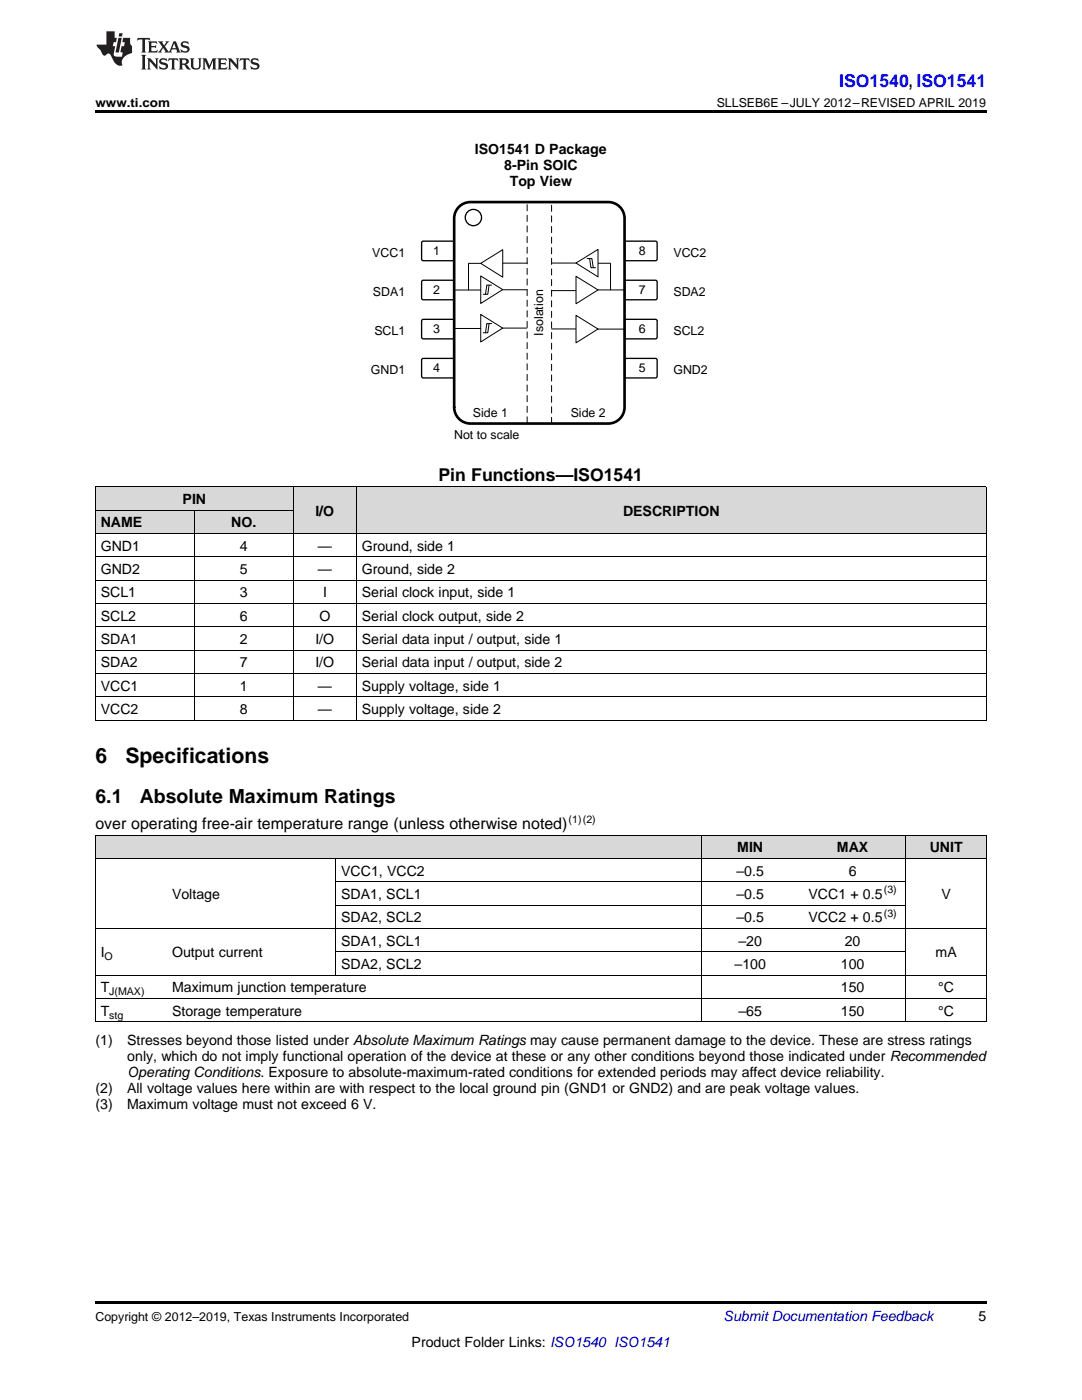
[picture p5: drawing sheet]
<svg xmlns="http://www.w3.org/2000/svg" width="216mm" height="279mm" viewBox="0 0 216 279" stroke-linecap="round" stroke-linejoin="round" font-family="sans-serif">
<defs><g id="words">
<g font-size="4.2">
<text x="19" y="152.2">6</text>
<text x="25" y="152.2">Specifications</text>
</g>
<g font-size="3.9">
<text x="19" y="160.3">6.1</text>
<text x="27.9" y="160.3">Absolute Maximum Ratings</text>
</g>
<text font-size="3.5" fill="#00f" x="167.5" y="17.3">ISO1540, ISO1541</text>
<text font-size="3.5" x="87.5" y="96">Pin Functions—ISO1541</text>
<text font-size="3.2" x="19" y="165.5">over operating free-air temperature range (unless otherwise noted)</text>
<g font-size="2.8">
<text x="94.8" y="30.7">ISO1541 D Package</text>
<text x="100.6" y="33.9">8-Pin SOIC</text>
<text x="101.7" y="37">Top View</text>
<text x="36.4" y="100.6">PIN</text>
<text x="20.1" y="105.3">NAME</text>
<text x="46.1" y="105.3">NO.</text>
<text x="62.9" y="102.9">I/O</text>
<text x="124.3" y="102.9">DESCRIPTION</text>
<text x="20.1" y="109.9">GND1</text>
<text x="47.9" y="109.9">4</text>
<text x="63.4" y="109.9">—</text>
<text x="72.2" y="109.9">Ground, side 1</text>
<text x="20.1" y="114.6">GND2</text>
<text x="20.1" y="119.2">SCL1</text>
<text x="47.9" y="114.6">5</text>
<text x="47.9" y="119.2">3</text>
<text x="63.4" y="114.6">—</text>
<text x="64.5" y="119.2">I</text>
<text x="72.2" y="114.6">Ground, side 2</text>
<text x="72.2" y="119.2">Serial clock input, side 1</text>
<text x="20.1" y="123.9">SCL2</text>
<text x="47.9" y="123.9">6</text>
<text x="63.7" y="123.9">O</text>
<text x="72.2" y="123.9">Serial clock output, side 2</text>
<text x="20.1" y="128.6">SDA1</text>
<text x="47.9" y="128.6">2</text>
<text x="62.9" y="128.6">I/O</text>
<text x="72.2" y="128.6">Serial data input / output, side 1</text>
<text x="20.1" y="133.2">SDA2</text>
<text x="20.1" y="137.9">VCC1</text>
<text x="47.9" y="133.2">7</text>
<text x="47.9" y="137.9">1</text>
<text x="62.9" y="133.2">I/O</text>
<text x="63.4" y="137.9">—</text>
<text x="72.2" y="133.2">Serial data input / output, side 2</text>
<text x="72.2" y="137.9">Supply voltage, side 1</text>
<text x="20.1" y="142.5">VCC2</text>
<text x="47.9" y="142.5">8</text>
<text x="63.4" y="142.5">—</text>
<text x="72.2" y="142.5">Supply voltage, side 2</text>
<text x="147.1" y="170.1">MIN</text>
<text x="167" y="170.1">MAX</text>
<text x="185.5" y="170.1">UNIT</text>
<text x="34.3" y="179.4">Voltage</text>
<text x="68.1" y="174.8">VCC1, VCC2</text>
<text x="68.1" y="179.4">SDA1, SCL1</text>
<text x="147" y="174.8">–0.5</text>
<text x="147" y="179.4">–0.5</text>
<text x="161.3" y="179.4">VCC1 + 0.5</text>
<text x="169.4" y="174.8">6</text>
<text x="187.9" y="179.4">V</text>
<text x="68.1" y="184.1">SDA2, SCL2</text>
<text x="147" y="184.1">–0.5</text>
<text x="161.3" y="184.1">VCC2 + 0.5</text>
<text x="20.1" y="191.1">I</text>
<text x="34.3" y="191.1">Output current</text>
<text x="68.1" y="188.7">SDA1, SCL1</text>
<text x="147.4" y="188.7">–20</text>
<text x="168.6" y="188.7">20</text>
<text x="186.7" y="191.1">mA</text>
<text x="68.1" y="193.4">SDA2, SCL2</text>
<text x="146.6" y="193.4">–100</text>
<text x="167.8" y="193.4">100</text>
<text x="20.1" y="198">T</text>
<text x="20.1" y="202.7">T</text>
<text x="34.3" y="198">Maximum junction temperature</text>
<text x="34.3" y="202.7">Storage temperature</text>
<text x="147.4" y="202.7">–65</text>
<text x="167.8" y="198">150</text>
<text x="167.8" y="202.7">150</text>
<text x="187.2" y="198">°C</text>
<text x="187.2" y="202.7">°C</text>
<text x="19" y="208.6">(1)</text>
<text x="25.4" y="208.6">Stresses beyond those listed under Absolute Maximum Ratings may cause permanent damage to the device. These are stress ratings</text>
<text x="25.4" y="211.7">only, which do not imply functional operation of the device at these or any other conditions beyond those indicated under Recommended</text>
<text x="25.4" y="214.9">Operating Conditions. Exposure to absolute-maximum-rated conditions for extended periods may affect device reliability.</text>
<text x="19" y="218.1">(2)</text>
<text x="19" y="221.3">(3)</text>
<text x="25.4" y="218.1">All voltage values here within are with respect to the local ground pin (GND1 or GND2) and are peak voltage values.</text>
<text x="25.4" y="221.3">Maximum voltage must not exceed 6 V.</text>
<text x="195.3" y="263.6">5</text>
<text x="82.1" y="268.9">Product Folder Links: ISO1540 ISO1541</text>
</g>
<text font-size="2.8" fill="#0000c8" x="144.4" y="263.6">Submit Documentation Feedback</text>
<g font-size="2.5">
<text x="19" y="21.4">www.ti.com</text>
<text x="143" y="21.4">SLLSEB6E –JULY 2012–REVISED APRIL 2019</text>
<text x="74.3" y="51.2">VCC1</text>
<text x="86.4" y="50.9">1</text>
<text x="127.5" y="50.9">8</text>
<text x="134.4" y="51.2">VCC2</text>
<text x="74.4" y="59">SDA1</text>
<text x="86.4" y="58.7">2</text>
<text x="127.5" y="58.7">7</text>
<text x="134.4" y="59">SDA2</text>
<text x="74.7" y="66.8">SCL1</text>
<text x="86.4" y="66.5">3</text>
<text x="108.4" y="67" transform="rotate(-90 108.4 67)">Isolation</text>
<text x="127.5" y="66.5">6</text>
<text x="134.4" y="66.8">SCL2</text>
<text x="74" y="74.6">GND1</text>
<text x="86.4" y="74.3">4</text>
<text x="127.5" y="74.3">5</text>
<text x="134.4" y="74.6">GND2</text>
<text x="94.4" y="83.3">Side 1</text>
<text x="113.9" y="83.2">Side 2</text>
<text x="90.6" y="87.6">Not to scale</text>
<text x="19" y="263.6">Copyright © 2012–2019, Texas Instruments Incorporated</text>
</g>
<g font-size="2.1">
<text x="113.5" y="164.2">(1)(2)</text>
<text x="176.4" y="178.3">(3)</text>
<text x="176.4" y="183">(3)</text>
<text x="20.9" y="191.6">O</text>
<text x="21.8" y="198.6">J(MAX)</text>
<text x="21.8" y="203.3">stg</text>
</g>
</g></defs>
<g fill="#d8d8d8">
<path d="M19 166.7h14.3v4.7h-14.3z"/>
<path d="M33.3 166.7h33.7v4.7h-33.7z"/>
<path d="M67 166.7h32.1v4.7h-32.1z"/>
<path d="M99.1 166.7h37.3v4.7h-37.3z"/>
<path d="M136.4 166.7h3.5v4.7h-3.5z"/>
<path d="M139.9 166.7h19.6v4.7h-19.6z"/>
<path d="M159.5 166.7h21.3v4.7h-21.3z"/>
<path d="M180.8 166.7h16v4.7h-16z"/>
<path d="M58.6 97.2h12.5v9.3h-12.5z"/>
<path d="M71.1 97.2h125.7v9.3h-125.7z"/>
<path d="M19 101.9h19.8v4.6h-19.8z"/>
<path d="M38.8 101.9h19.8v4.6h-19.8z"/>
<path d="M19 97.2h19.8v4.7h-19.8z"/>
<path d="M38.8 97.2h19.8v4.7h-19.8z"/>
</g>
<path d="M19 259.7h177.8v.5h-177.8z" fill="#000"/>
<g fill="none" stroke="#000" stroke-width=".2">
<path d="M19 97.2h177.8M19.1 97.2v46.6M58.5 97.2v46.6M71.1 97.2v46.6M196.8 97.2v46.6M19 115.8h177.8M19 111.1h177.8M19 106.5h177.8M19 101.8h39.6M38.8 101.9v41.9M19 139.1h177.8M19 134.4h177.8"/>
<path d="M19 129.8h177.8M19 125.1h177.8M19 120.5h177.8M19 143.7h177.8M19 171.3h177.8M19 166.7h177.8M19.1 166.7v37.3M67 171.4v23.3M67 176h113.8M139.9 166.7v37.3M180.8 166.7v37.3M196.8 166.7v37.3"/>
<path d="M19 199.3h177.8M19 194.6h177.8M19 185.3h177.8M67 190h113.8M67 180.6h113.8M19 203.9h177.8"/>
</g>
<path d="M84.2 48.3l.2-.2 6.1 .1 .1 .3v3.4l-.3 .1h-6l-.2-.3z" fill-rule="evenodd" fill="#fff"/>
<path d="M84.2 48.3l.2-.2 6.1 .1 .1 .3v3.4l-.3 .1h-6l-.2-.3z" fill="none" stroke="#000" stroke-width=".26"/>
<path d="M124.7 48.3l.2-.2 6.1 .1 .1 .3v3.4l-.3 .1h-6l-.2-.3z" fill-rule="evenodd" fill="#fff"/>
<path d="M124.7 48.3l.2-.2 6.1 .1 .1 .3v3.4l-.3 .1h-6l-.2-.3z" fill="none" stroke="#000" stroke-width=".26"/>
<path d="M84.2 56.1l.2-.2 6.1 .1 .1 .3v3.4l-.3 .1h-6l-.2-.3z" fill-rule="evenodd" fill="#fff"/>
<path d="M84.2 56.1l.2-.2 6.1 .1 .1 .3v3.4l-.3 .1h-6l-.2-.3z" fill="none" stroke="#000" stroke-width=".26"/>
<path d="M124.8 56h6.2l.1 .3v3.4l-.3 .1h-6l-.2-.3v-3.2z" fill-rule="evenodd" fill="#fff"/>
<path d="M124.8 56h6.2l.1 .3v3.4l-.3 .1h-6l-.2-.3v-3.2z" fill="none" stroke="#000" stroke-width=".26"/>
<path d="M84.2 63.9l.2-.2 6.1 .1 .1 .3v3.4l-.3 .1h-6l-.2-.3z" fill-rule="evenodd" fill="#fff"/>
<path d="M84.2 63.9l.2-.2 6.1 .1 .1 .3v3.4l-.3 .1h-6l-.2-.3z" fill="none" stroke="#000" stroke-width=".26"/>
<path d="M124.8 63.8h6.2l.1 .3v3.4l-.3 .1h-6l-.2-.3v-3.2z" fill-rule="evenodd" fill="#fff"/>
<path d="M124.8 63.8h6.2l.1 .3v3.4l-.3 .1h-6l-.2-.3v-3.2z" fill="none" stroke="#000" stroke-width=".26"/>
<path d="M84.2 71.7l.2-.2 6.1 .1 .1 .3v3.4l-.3 .1h-6l-.2-.3z" fill-rule="evenodd" fill="#fff"/>
<path d="M84.2 71.7l.2-.2 6.1 .1 .1 .3v3.4l-.3 .1h-6l-.2-.3z" fill="none" stroke="#000" stroke-width=".26"/>
<path d="M124.8 71.6h6.2l.1 .3v3.4l-.3 .1h-6l-.2-.3v-3.2z" fill-rule="evenodd" fill="#fff"/>
<g fill="none" stroke="#000" stroke-width=".26">
<path d="M124.8 71.6h6.2l.1 .3v3.4l-.3 .1h-6l-.2-.3v-3.2z"/>
<circle cx="94.5" cy="43.4" r="1.63"/>
</g>
<path d="M91.6 41.3a3.2 3.2 0 0 1 2.3-1h27.5a3.2 3.2 0 0 1 3.2 3.3v37.7a3.2 3.2 0 0 1-3.2 3.2h-27.5a3.2 3.2 0 0 1-3.3-3.2v-37.7a3.2 3.2 0 0 1 1-2.3z" fill="none" stroke="#000" stroke-width=".53"/>
<path d="M114.9 55.1l4.4 2.8-4.4 2.7z" fill="#fff"/>
<path d="M114.9 55.1l4.4 2.8-4.4 2.7z" fill="none" stroke="#000" stroke-width=".2"/>
<path d="M114.9 62.9l4.4 2.8-4.4 2.7z" fill="#fff"/>
<path d="M119.3 57.9h5.3M114.9 62.9l4.4 2.8-4.4 2.7zM119.3 65.7h5.3" fill="none" stroke="#000" stroke-width=".2"/>
<path d="M95.9 55.1l4.4 2.7-4.4 2.8z" fill="#fff"/>
<path d="M90.6 57.9h5.3M95.9 55.1l4.4 2.7-4.4 2.8zM97.6 56.9l-.3 1.8h-.9M98.1 56.9h-1l-.2 1.8" fill="none" stroke="#000" stroke-width=".2"/>
<path d="M95.9 62.8l4.4 2.7-4.4 2.7z" fill="#fff"/>
<path d="M100.3 57.8h4.9M110.1 58h4.8M90.6 65.6h5.3M95.9 62.8l4.4 2.7-4.4 2.7zM97.6 64.6l-.3 1.8h-.9M98.1 64.6h-1l-.2 1.8M100.3 65.5h4.8M110.1 65.6h4.8" fill="none" stroke="#000" stroke-width=".2"/>
<path d="M105.2 84.4v-44.1M110.1 84.5v-44.1" fill="none" stroke="#000" stroke-width=".2" stroke-dasharray="1.2 .9"/>
<path d="M95.9 52.6l4.4-2.8v5.5z" fill="#fff"/>
<path d="M93.5 52.6v5.3M93.5 52.6h2.4M95.9 52.6l4.4-2.8v5.5zM119.4 52.5h2.4M121.8 52.6v5.3" fill="none" stroke="#000" stroke-width=".2"/>
<path d="M114.9 52.5l4.4-2.7v5.5z" fill="#fff"/>
<path d="M100.3 52.5h4.9M110.1 52.5h4.8M114.9 52.5l4.4-2.7v5.5zM117.2 51.6h.9l.3 1.8M117.7 51.6l.2 1.8h.9" fill="none" stroke="#000" stroke-width=".2"/>
<path d="M19 22h177.8v.5h-177.8z" fill="#000"/>
<g fill="#231f20">
<path d="M27.5 7.6l-.1 .5 .4-.2h.6v.1v2.1l-.2 .4h1l-.3-.4v-2.1l.1-.1h.5l.5 .2-.2-.5zM29.5 8.3l.2 .3v1.5l-.2 .4h1.8l.2-.6a1.04 1.04 0 0 1-1.3 .2v-.7h.6l.3 .2v-.6l-.3 .2h-.6v-.6l.8-.1 .4 .3-.2-.5zM31.5 8.3l.9 1.1-.9 1.1h.8l-.2-.2 .5-.7 .4 .7-.2 .2h1.5l-.1-.2 .1-.4h.9l.1 .4-.2 .2h1l-.3-.3-.7-1.9h-.5l-.9 2-.8-1 .9-1h-.8l.1 .3-.3 .5-.4-.6 .2-.2zM34.7 8.6l.4 1h-.7zM36.3 8.4a.63 .63 0 0 0-.2 .7 .63 .63 0 0 0 .6 .4l.6 .2 .1 .2a.75 .75 0 0 1-.7 .4 .75 .75 0 0 1-.6-.5l.1 .7 .1-.1a1.11 1.11 0 0 0 1.5-.6 1.13 1.13 0 0 0-1.2-.8l-.1-.4a1.04 1.04 0 0 1 1.2 .2l-.2-.5-.1 .1-.5-.2zM28.2 10.9l.2 .4v2.2l-.2 .4h1l-.3-.4v-2.2l.3-.4zM29.3 11.6l.3 .4v1.5l-.3 .4h.8l-.2-.4v-1.3l1.5 1.7v-1.9l.2-.4h-.7l.2 .4v.9l-1.1-1.3zM32 11.8a.62 .62 0 0 0-.2 .7 .62 .62 0 0 0 .6 .4l.6 .1 .1 .3a.76 .76 0 0 1-.7 .3 .76 .76 0 0 1-.6-.4l.1 .7 .1-.1a1.11 1.11 0 0 0 1.5-.6 1.13 1.13 0 0 0-1.2-.8l-.1-.4a1.04 1.04 0 0 1 1.2 .2l-.2-.6-.1 .1-.5-.1zM33.7 11.6l-.2 .6a.61 .61 0 0 1 .8-.3v1.6l-.2 .4h.9l-.2-.4v-1.6a.63 .63 0 0 1 .8 .3l-.2-.6zM35.6 11.6l.3 .4v1.5l-.3 .4h1l-.2-.2v-.8l.5 .2a.76 .76 0 0 0 1.2 .7l-1-1a.58 .58 0 0 0 .6-.5 .58 .58 0 0 0-.5-.6zM36.4 11.9h.1a.45 .45 0 0 1 .5 .1 .45 .45 0 0 1 .1 .5l-.7 .2zM37.9 11.6l.2 .2a2.17 2.17 0 0 0 .3 1.9 .99 .99 0 0 0 1.6-.6v-1.1l.2-.4h-.7l.2 .2a1.92 1.92 0 0 1-.2 1.8 .6 .6 0 0 1-.9-.5v-1.1l.2-.4zM40.4 11.6l.2 .4v1.5l-.2 .4h.7l-.2-.4v-1.4l.8 1.8 .8-1.8v1.4l-.2 .4h.9l-.2-.4v-1.5l.2-.4h-.8l-.6 1.5-.6-1.5zM43.4 11.6l.2 .4v1.5l-.2 .4h1.8l.2-.6a1.04 1.04 0 0 1-1.3 .1v-.6h.5l.4 .2v-.6l-.4 .2h-.5v-.7h.8l.3 .3-.1-.6zM45.5 11.6l.2 .4v1.5l-.2 .4h.7l-.2-.4v-1.3l1.5 1.7v-1.9l.2-.4h-.7l.2 .4v.9l-1.1-1.3zM47.9 11.6l-.1 .6a.61 .61 0 0 1 .8-.3v1.6l-.3 .4h1l-.3-.4 .1-1.6a.63 .63 0 0 1 .7 .3l-.1-.6zM50.2 11.8a.62 .62 0 0 0-.2 .7 .62 .62 0 0 0 .6 .4l.6 .1 .2 .3a.76 .76 0 0 1-.8 .3 .76 .76 0 0 1-.6-.4l.1 .7 .2-.1a1.11 1.11 0 0 0 1.5-.6 1.13 1.13 0 0 0-1.3-.8l-.1-.4a1.04 1.04 0 0 1 1.2 .2l-.1-.6-.2 .1-.5-.1z"/>
<path d="M21.2 6.3v2.6h-1.9l.1 .4 .7 .9a.91 .91 0 0 0 1 .8 .56 .56 0 0 1 .5-.3 .56 .56 0 0 1 .5 .3l.4 .8a1.53 1.53 0 0 0 1.9 1.2 1.54 1.54 0 0 1 1-2.1l.9-.3v-1.4a1.52 1.52 0 0 1-.3-1.6h-1.4l-.2 .8h.5l-.2 .8h-.4l-.2 1v.2l.4 .1-.2 .8a1.93 1.93 0 0 1-1.6-.3l.3-1.8h-.5l.2-.8h.4l.2-.8h-.4v-1.3zM23.6 7.6l-.6 2.9h.7l.6-2.9zM23.8 6.6l-.1 .7h.6l.2-.7z"/>
</g>
<use href="#words"/>
</svg>
